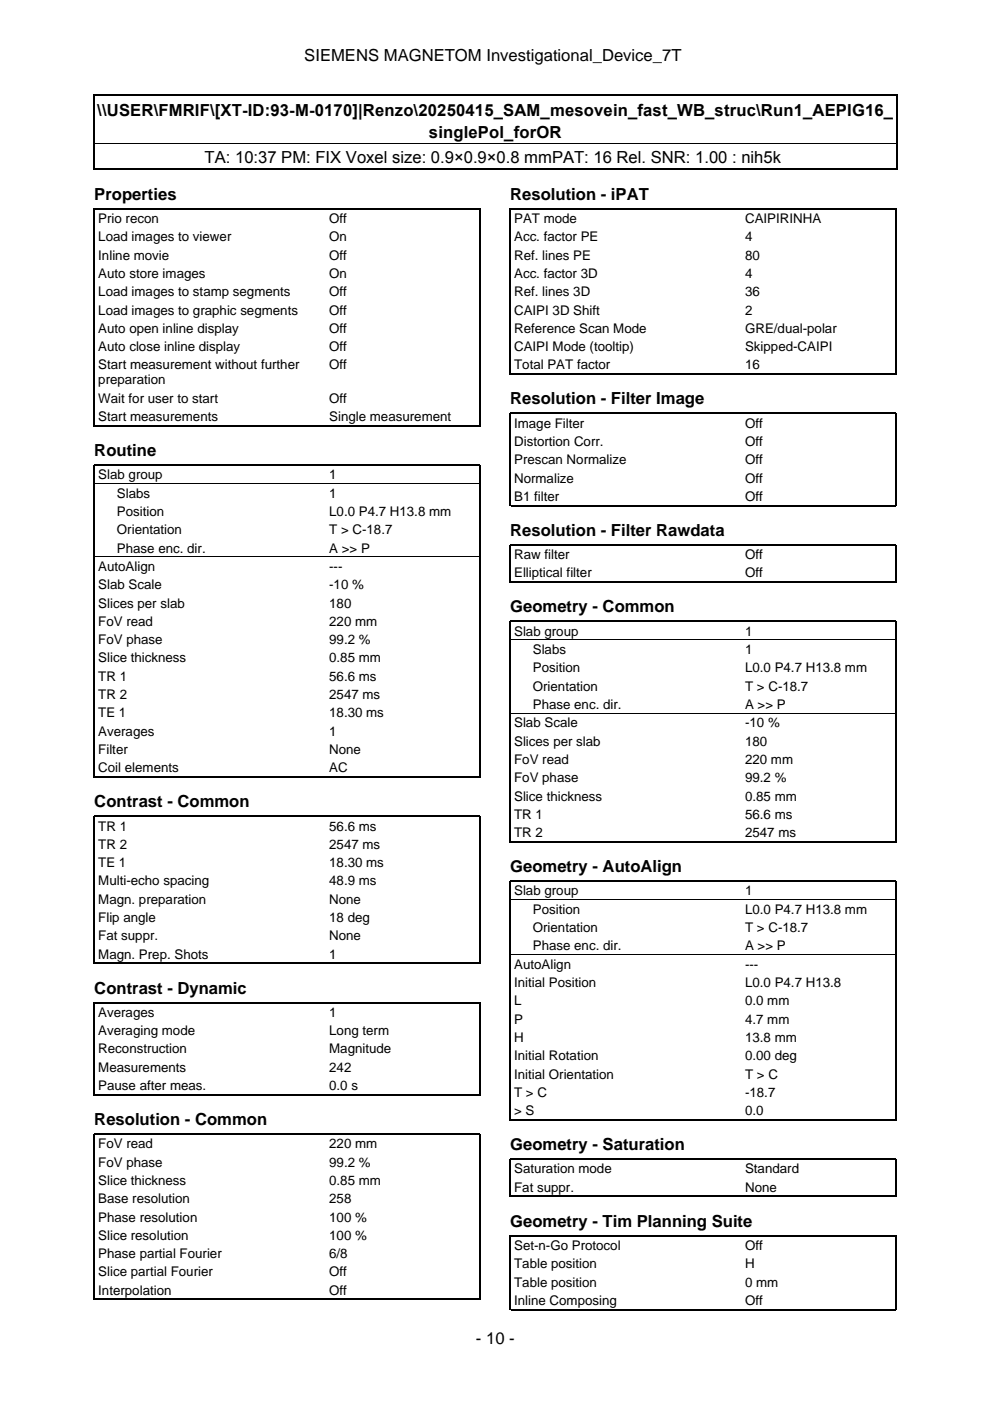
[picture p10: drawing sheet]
<svg xmlns="http://www.w3.org/2000/svg" width="210mm" height="297mm" viewBox="0 0 210 297" stroke-linecap="round" stroke-linejoin="round" font-family="sans-serif">
<defs><g id="words">
<g font-size="3.5">
<text x="64.5" y="12.9">SIEMENS MAGNETOM Investigational_Device_7T</text>
<text x="20.6" y="24.6">\\USER\FMRIF\[XT-ID:93-M-0170]|Renzo\20250415_SAM_mesovein_fast_WB_struc\Run1_AEPIG16_</text>
<text x="90.9" y="29.2">singlePol_forOR</text>
<text x="43.4" y="34.6">TA: 10:37 PM: FIX Voxel size: 0.9×0.9×0.8 mmPAT: 16 Rel. SNR: 1.00 : nih5k</text>
<text x="20" y="42.4">Properties</text>
<text x="108.2" y="42.4">Resolution - iPAT</text>
<text x="108.2" y="85.7">Resolution - Filter Image</text>
<text x="20" y="96.7">Routine</text>
<text x="108.2" y="113.6">Resolution - Filter Rawdata</text>
<text x="108.2" y="129.8">Geometry - Common</text>
<text x="20" y="171.2">Contrast - Common</text>
<text x="108.2" y="184.9">Geometry - AutoAlign</text>
<text x="20" y="210.7">Contrast - Dynamic</text>
<text x="20" y="238.5">Resolution - Common</text>
<text x="108.2" y="243.9">Geometry - Saturation</text>
<text x="108.2" y="260.1">Geometry - Tim Planning Suite</text>
<text x="100.9" y="284.9">- 10 -</text>
</g>
<g font-size="2.8">
<text x="20.8" y="47.3">Prio recon</text>
<text x="69.8" y="47.3">Off</text>
<text x="109" y="47.3">PAT mode</text>
<text x="158" y="47.3">CAIPIRINHA</text>
<text x="20.8" y="51.2">Load images to viewer</text>
<text x="69.8" y="51.2">On</text>
<text x="109" y="51.2">Acc. factor PE</text>
<text x="158" y="51.2">4</text>
<text x="20.8" y="55.1">Inline movie</text>
<text x="20.8" y="58.9">Auto store images</text>
<text x="69.8" y="55.1">Off</text>
<text x="69.8" y="58.9">On</text>
<text x="109" y="55.1">Ref. lines PE</text>
<text x="109" y="58.9">Acc. factor 3D</text>
<text x="158" y="55.1">80</text>
<text x="158" y="58.9">4</text>
<text x="20.8" y="62.8">Load images to stamp segments</text>
<text x="69.8" y="62.8">Off</text>
<text x="109" y="62.8">Ref. lines 3D</text>
<text x="158" y="62.8">36</text>
<text x="20.8" y="66.7">Load images to graphic segments</text>
<text x="20.8" y="70.6">Auto open inline display</text>
<text x="69.8" y="66.7">Off</text>
<text x="69.8" y="70.6">Off</text>
<text x="109" y="66.7">CAIPI 3D Shift</text>
<text x="109" y="70.6">Reference Scan Mode</text>
<text x="158" y="66.7">2</text>
<text x="158" y="70.6">GRE/dual-polar</text>
<text x="20.8" y="74.5">Auto close inline display</text>
<text x="69.8" y="74.5">Off</text>
<text x="109" y="74.5">CAIPI Mode (tooltip)</text>
<text x="158" y="74.5">Skipped-CAIPI</text>
<text x="20.8" y="78.3">Start measurement without further</text>
<text x="20.8" y="81.5">preparation</text>
<text x="69.8" y="78.3">Off</text>
<text x="109" y="78.3">Total PAT factor</text>
<text x="158" y="78.3">16</text>
<text x="20.8" y="85.4">Wait for user to start</text>
<text x="20.8" y="89.3">Start measurements</text>
<text x="69.8" y="85.4">Off</text>
<text x="69.8" y="89.3">Single measurement</text>
<text x="109" y="90.7">Image Filter</text>
<text x="109" y="94.6">Distortion Corr.</text>
<text x="158" y="90.7">Off</text>
<text x="158" y="94.6">Off</text>
<text x="20.8" y="101.6">Slab group</text>
<text x="69.8" y="101.6">1</text>
<text x="109" y="98.4">Prescan Normalize</text>
<text x="158" y="98.4">Off</text>
<text x="24.8" y="105.5">Slabs</text>
<text x="69.8" y="105.5">1</text>
<text x="109" y="102.3">Normalize</text>
<text x="109" y="106.2">B1 filter</text>
<text x="158" y="102.3">Off</text>
<text x="158" y="106.2">Off</text>
<text x="24.8" y="109.4">Position</text>
<text x="24.8" y="113.3">Orientation</text>
<text x="69.8" y="109.4">L0.0 P4.7 H13.8 mm</text>
<text x="69.8" y="113.3">T &gt; C-18.7</text>
<text x="24.8" y="117.2">Phase enc. dir.</text>
<text x="69.8" y="117.2">A &gt;&gt; P</text>
<text x="109" y="118.6">Raw filter</text>
<text x="158" y="118.6">Off</text>
<text x="20.8" y="121.1">AutoAlign</text>
<text x="20.8" y="124.9">Slab Scale</text>
<text x="69.8" y="121.1">---</text>
<text x="69.8" y="124.9">-10 %</text>
<text x="109" y="122.4">Elliptical filter</text>
<text x="158" y="122.4">Off</text>
<text x="20.8" y="128.8">Slices per slab</text>
<text x="69.8" y="128.8">180</text>
<text x="20.8" y="132.7">FoV read</text>
<text x="20.8" y="136.6">FoV phase</text>
<text x="69.8" y="132.7">220 mm</text>
<text x="69.8" y="136.6">99.2 %</text>
<text x="109" y="134.8">Slab group</text>
<text x="158" y="134.8">1</text>
<text x="20.8" y="140.5">Slice thickness</text>
<text x="69.8" y="140.5">0.85 mm</text>
<text x="113" y="138.7">Slabs</text>
<text x="113" y="142.6">Position</text>
<text x="158" y="138.7">1</text>
<text x="158" y="142.6">L0.0 P4.7 H13.8 mm</text>
<text x="20.8" y="144.3">TR 1</text>
<text x="20.8" y="148.2">TR 2</text>
<text x="69.8" y="144.3">56.6 ms</text>
<text x="69.8" y="148.2">2547 ms</text>
<text x="113" y="146.4">Orientation</text>
<text x="158" y="146.4">T &gt; C-18.7</text>
<text x="20.8" y="152.1">TE 1</text>
<text x="20.8" y="156">Averages</text>
<text x="69.8" y="152.1">18.30 ms</text>
<text x="69.8" y="156">1</text>
<text x="109" y="154.2">Slab Scale</text>
<text x="113" y="150.3">Phase enc. dir.</text>
<text x="158" y="150.3">A &gt;&gt; P</text>
<text x="158" y="154.2">-10 %</text>
<text x="20.8" y="159.9">Filter</text>
<text x="69.8" y="159.9">None</text>
<text x="109" y="158.1">Slices per slab</text>
<text x="109" y="162">FoV read</text>
<text x="158" y="158.1">180</text>
<text x="158" y="162">220 mm</text>
<text x="20.8" y="163.7">Coil elements</text>
<text x="69.8" y="163.7">AC</text>
<text x="109" y="165.9">FoV phase</text>
<text x="158" y="165.9">99.2 %</text>
<text x="109" y="169.7">Slice thickness</text>
<text x="109" y="173.6">TR 1</text>
<text x="158" y="169.7">0.85 mm</text>
<text x="158" y="173.6">56.6 ms</text>
<text x="20.8" y="176.1">TR 1</text>
<text x="20.8" y="180">TR 2</text>
<text x="69.8" y="176.1">56.6 ms</text>
<text x="69.8" y="180">2547 ms</text>
<text x="109" y="177.5">TR 2</text>
<text x="158" y="177.5">2547 ms</text>
<text x="20.8" y="183.9">TE 1</text>
<text x="69.8" y="183.9">18.30 ms</text>
<text x="20.8" y="187.7">Multi-echo spacing</text>
<text x="20.8" y="191.6">Magn. preparation</text>
<text x="69.8" y="187.7">48.9 ms</text>
<text x="69.8" y="191.6">None</text>
<text x="109" y="189.8">Slab group</text>
<text x="158" y="189.8">1</text>
<text x="20.8" y="195.5">Flip angle</text>
<text x="69.8" y="195.5">18 deg</text>
<text x="113" y="193.7">Position</text>
<text x="113" y="197.6">Orientation</text>
<text x="158" y="193.7">L0.0 P4.7 H13.8 mm</text>
<text x="158" y="197.6">T &gt; C-18.7</text>
<text x="20.8" y="199.4">Fat suppr.</text>
<text x="20.8" y="203.3">Magn. Prep. Shots</text>
<text x="69.8" y="199.4">None</text>
<text x="69.8" y="203.3">1</text>
<text x="113" y="201.5">Phase enc. dir.</text>
<text x="158" y="201.5">A &gt;&gt; P</text>
<text x="109" y="205.4">AutoAlign</text>
<text x="109" y="209.3">Initial Position</text>
<text x="158" y="205.4">---</text>
<text x="158" y="209.3">L0.0 P4.7 H13.8</text>
<text x="20.8" y="215.6">Averages</text>
<text x="69.8" y="215.6">1</text>
<text x="109" y="213.2">L</text>
<text x="158" y="213.2">0.0 mm</text>
<text x="20.8" y="219.5">Averaging mode</text>
<text x="69.8" y="219.5">Long term</text>
<text x="109" y="217">P</text>
<text x="109" y="220.9">H</text>
<text x="158" y="217">4.7 mm</text>
<text x="158" y="220.9">13.8 mm</text>
<text x="20.8" y="223.4">Reconstruction</text>
<text x="20.8" y="227.2">Measurements</text>
<text x="69.8" y="223.4">Magnitude</text>
<text x="69.8" y="227.2">242</text>
<text x="109" y="224.8">Initial Rotation</text>
<text x="158" y="224.8">0.00 deg</text>
<text x="20.8" y="231.1">Pause after meas.</text>
<text x="69.8" y="231.1">0.0 s</text>
<text x="109" y="228.7">Initial Orientation</text>
<text x="109" y="232.6">T &gt; C</text>
<text x="158" y="228.7">T &gt; C</text>
<text x="158" y="232.6">-18.7</text>
<text x="109" y="236.5">&gt; S</text>
<text x="158" y="236.5">0.0</text>
<text x="20.8" y="243.5">FoV read</text>
<text x="69.8" y="243.5">220 mm</text>
<text x="20.8" y="247.4">FoV phase</text>
<text x="20.8" y="251.2">Slice thickness</text>
<text x="69.8" y="247.4">99.2 %</text>
<text x="69.8" y="251.2">0.85 mm</text>
<text x="109" y="248.8">Saturation mode</text>
<text x="158" y="248.8">Standard</text>
<text x="20.8" y="255.1">Base resolution</text>
<text x="69.8" y="255.1">258</text>
<text x="109" y="252.7">Fat suppr.</text>
<text x="158" y="252.7">None</text>
<text x="20.8" y="259">Phase resolution</text>
<text x="20.8" y="262.9">Slice resolution</text>
<text x="69.8" y="259">100 %</text>
<text x="69.8" y="262.9">100 %</text>
<text x="20.8" y="266.8">Phase partial Fourier</text>
<text x="69.8" y="266.8">6/8</text>
<text x="109" y="265">Set-n-Go Protocol</text>
<text x="109" y="268.9">Table position</text>
<text x="158" y="265">Off</text>
<text x="158" y="268.9">H</text>
<text x="20.8" y="270.6">Slice partial Fourier</text>
<text x="20.8" y="274.5">Interpolation</text>
<text x="69.8" y="270.6">Off</text>
<text x="69.8" y="274.5">Off</text>
<text x="109" y="272.8">Table position</text>
<text x="158" y="272.8">0 mm</text>
<text x="109" y="276.7">Inline Composing</text>
<text x="158" y="276.7">Off</text>
</g>
</g></defs>
<g fill="none" stroke="#000" stroke-width=".26">
<path d="M19.9 20v15.9M20 20.2h170M20 35.8h170M190.1 20v15.9M108.2 79.5v-35.2h81.8v35.2M108.3 79.3h81.6M20 90.4v-46.1h81.8v46.1M20.1 90.3h81.6M108.2 107.3v-19.6h81.8v19.6M108.3 107.2h81.6M108.2 123.6v-8.1h81.8v8.1M108.3 123.4h81.6"/>
<path d="M20 164.9v-66.3h81.8v66.3M20.1 164.7h81.6M108.2 178.6v-46.8h81.8v46.8M108.3 178.5h81.6M20 204.4v-31.3h81.8v31.3M20.1 204.3h81.6M20 232.3v-19.7h81.8v19.7M20.1 232.1h81.6M108.2 237.6v-50.8h81.8v50.8M108.3 237.4h81.6M20 240.5h81.8M20 240.5v35.1"/>
<path d="M101.8 240.5v35.1M108.2 253.8v-8h81.8v8M108.3 253.7h81.6M20.1 275.5h81.6M108.2 277.8v-15.8h81.8v15.8M108.3 277.7h81.6"/>
</g>
<path d="M20 30.3h170M20.1 102.5h81.6M20.1 118h81.6M108.3 135.6h81.6M108.3 151.2h81.6M108.3 190.7h81.6M108.3 202.4h81.6" fill="none" stroke="#000" stroke-width=".21"/>
<use href="#words"/>
</svg>
